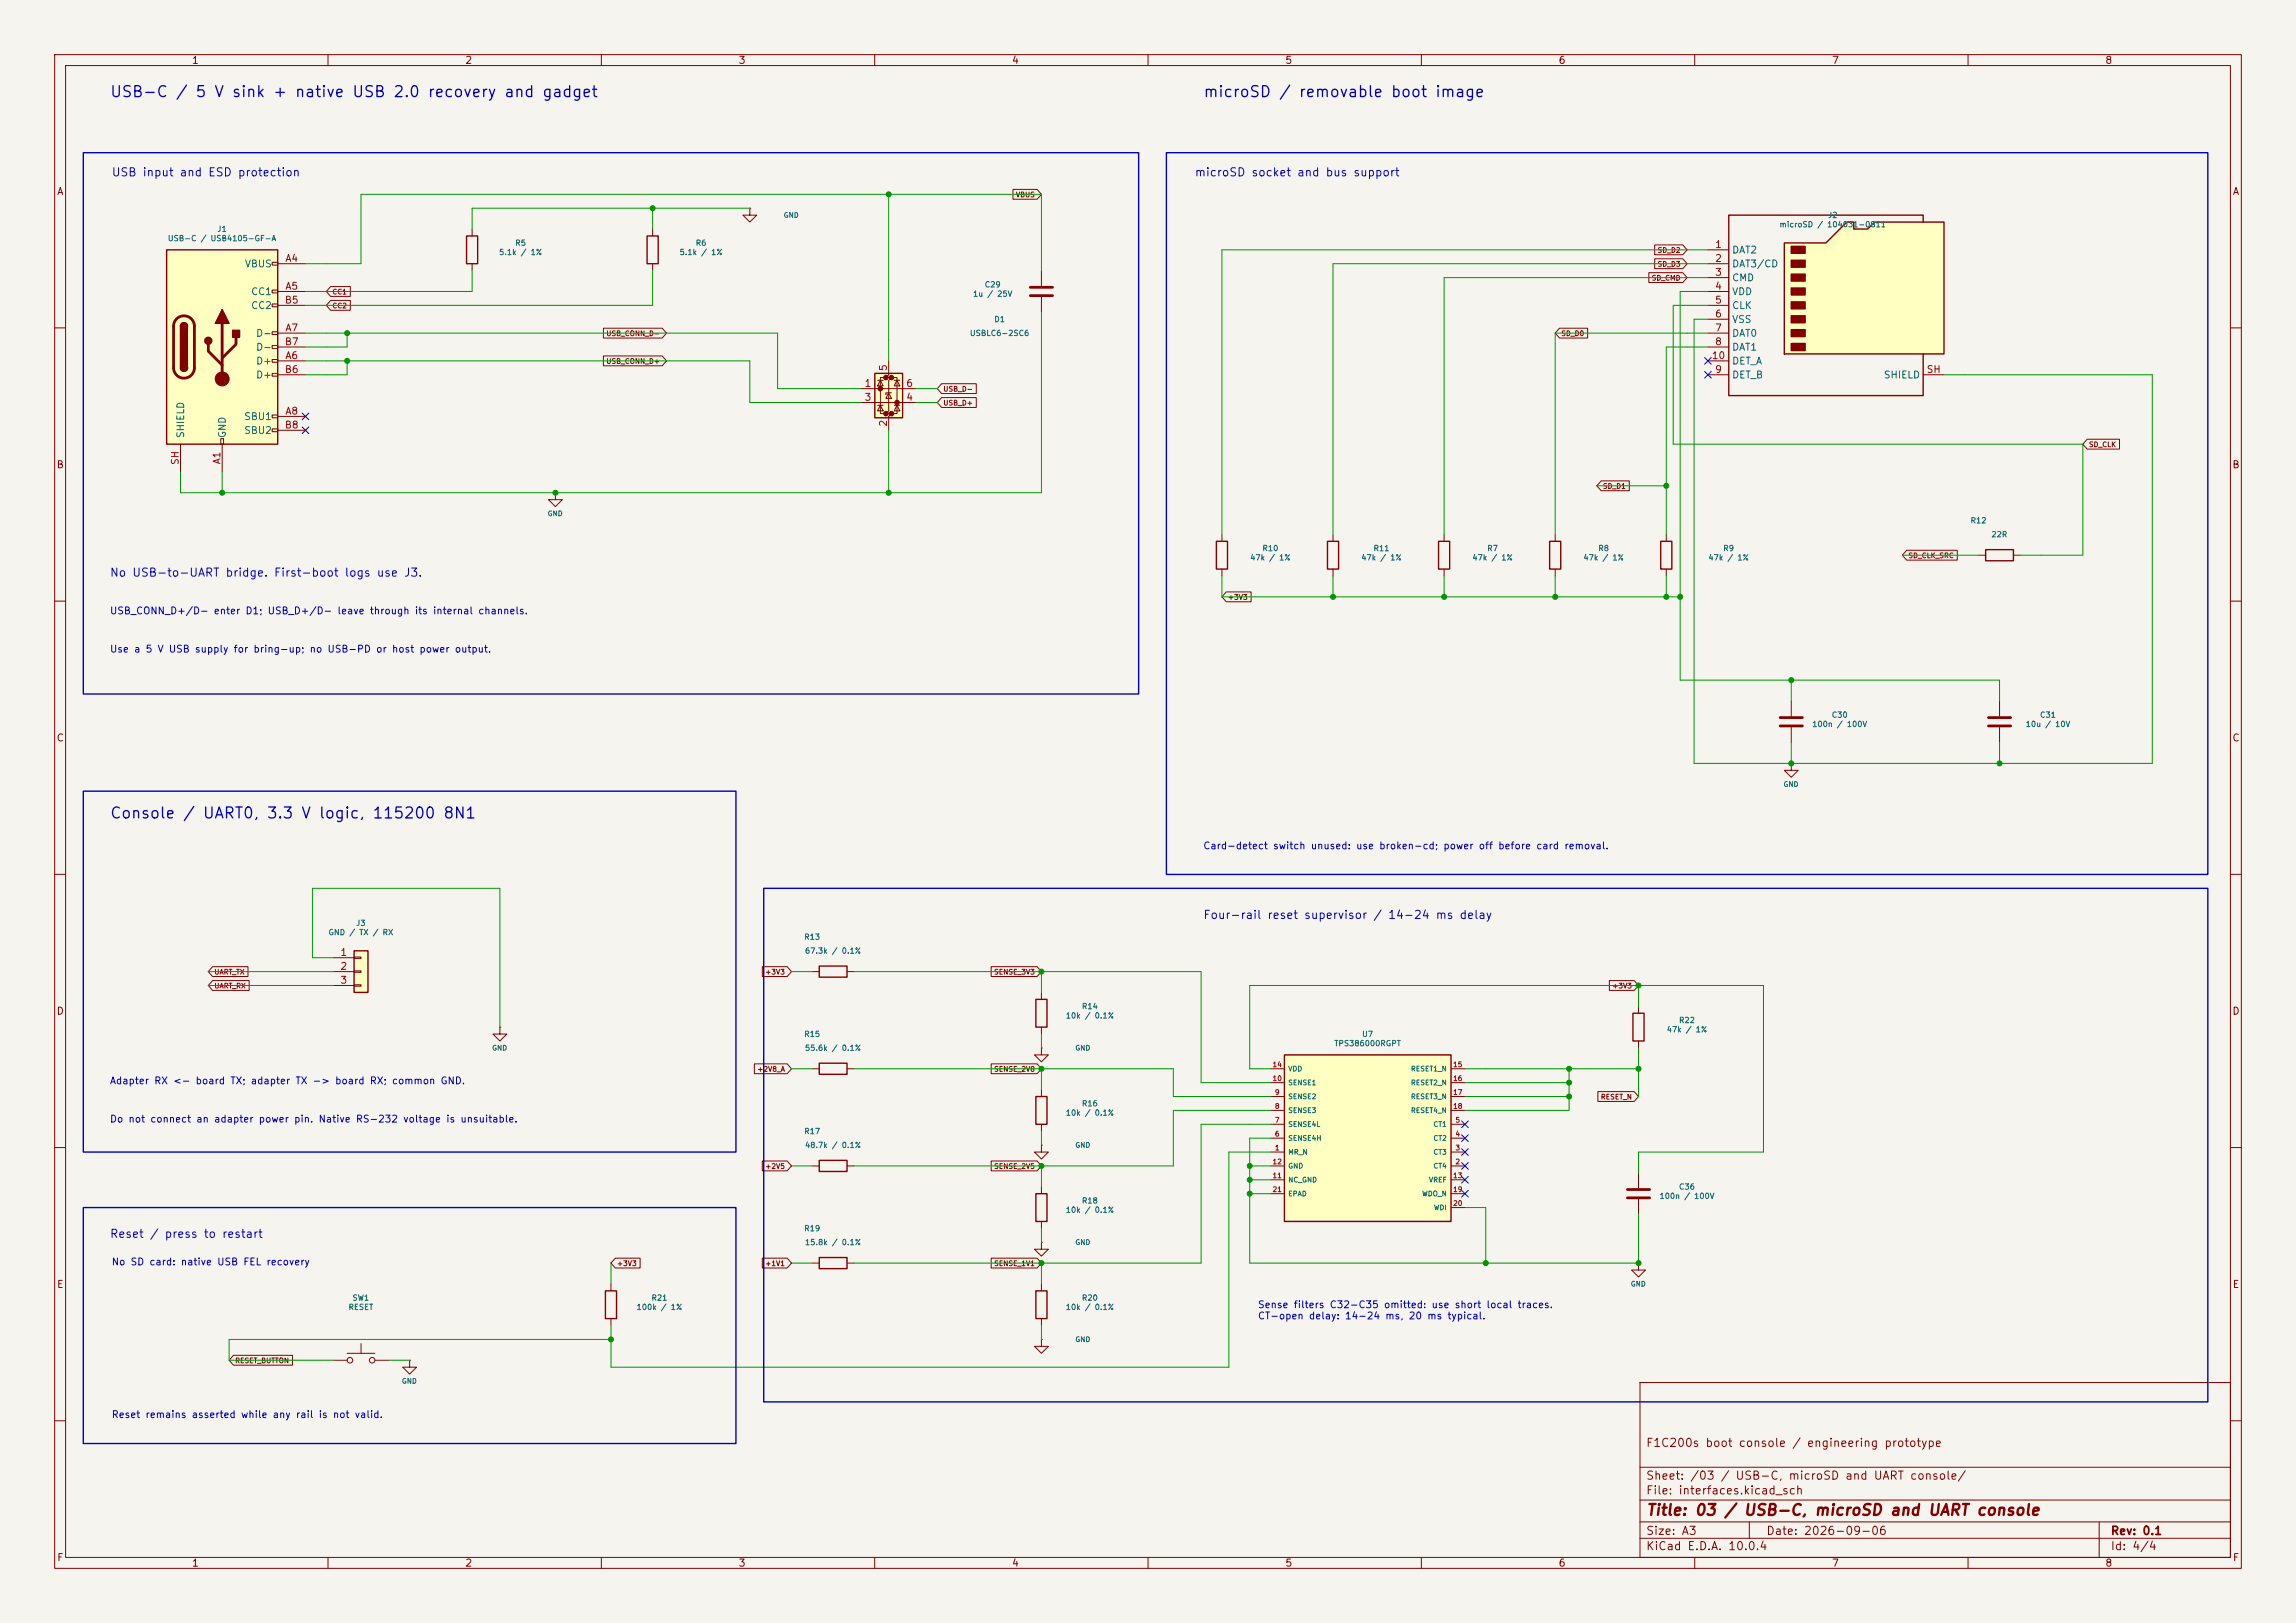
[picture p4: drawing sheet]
<svg xmlns="http://www.w3.org/2000/svg" width="420mm" height="297mm" viewBox="0 0 420 297" stroke-linecap="round" stroke-linejoin="round" font-family="sans-serif">
<defs><g id="words">
<g font-size="2" fill="#0000c2">
<text x="20" y="18.3">USB-C / 5 V sink + native USB 2.0 recovery and gadget</text>
<text x="220" y="18.3">microSD / removable boot image</text>
<text x="20" y="150.3">Console / UART0, 3.3 V logic, 115200 8N1</text>
</g>
<text font-size="2" fill="#840000" x="301" y="277.8">Title: 03 / USB-C, microSD and UART console</text>
<g font-size="1.5" fill="#0000c2">
<text x="20.3" y="32.6">USB input and ESD protection</text>
<text x="218.4" y="32.6">microSD socket and bus support</text>
<text x="20" y="105.9">No USB-to-UART bridge. First-boot logs use J3.</text>
<text x="220" y="168.5">Four-rail reset supervisor / 14-24 ms delay</text>
<text x="20" y="226.9">Reset / press to restart</text>
</g>
<g font-size="1.5" fill="#840000">
<text x="301" y="265.1">F1C200s boot console / engineering prototype</text>
<text x="301" y="273.8">File: interfaces.kicad_sch</text>
<text x="301" y="271.1">Sheet: /03 / USB-C, microSD and UART console/</text>
<text x="301" y="281.2">Size: A3</text>
<text x="323" y="281.2">Date: 2026-09-06</text>
<text x="386" y="281.2">Rev: 0.1</text>
<text x="301" y="284">KiCad E.D.A. 10.0.4</text>
<text x="386" y="284">Id: 4/4</text>
</g>
<g font-size="1.3" fill="#840000">
<text x="35" y="12">1</text>
<text x="85" y="12">2</text>
<text x="135" y="12">3</text>
<text x="185" y="12">4</text>
<text x="235" y="12">5</text>
<text x="285" y="12">6</text>
<text x="335" y="12">7</text>
<text x="385" y="12">8</text>
<text x="10.3" y="36">A</text>
<text x="408.3" y="36">A</text>
<text x="10.3" y="86">B</text>
<text x="408.2" y="86">B</text>
<text x="10.3" y="136">C</text>
<text x="408.2" y="136">C</text>
<text x="10.3" y="186">D</text>
<text x="408.2" y="186">D</text>
<text x="10.3" y="236">E</text>
<text x="408.3" y="236">E</text>
<text x="10.3" y="286">F</text>
<text x="35" y="287">1</text>
<text x="85" y="287">2</text>
<text x="135" y="287">3</text>
<text x="185" y="287">4</text>
<text x="235" y="287">5</text>
<text x="285" y="287">6</text>
<text x="335" y="287">7</text>
<text x="385" y="287">8</text>
<text x="408.3" y="286">F</text>
</g>
<g font-size="1.3" fill="#a90000">
<text x="313.6" y="45.7">1</text>
<text x="52.1" y="48.2">A4</text>
<text x="52.1" y="53.3">A5</text>
<text x="313.6" y="48.2">2</text>
<text x="313.6" y="50.8">3</text>
<text x="313.6" y="53.3">4</text>
<text x="52" y="55.9">B5</text>
<text x="313.6" y="55.9">5</text>
<text x="313.6" y="58.4">6</text>
<text x="52" y="63.5">B7</text>
<text x="52.1" y="60.9">A7</text>
<text x="313.6" y="60.9">7</text>
<text x="313.6" y="63.5">8</text>
<text x="52" y="68.6">B6</text>
<text x="52.1" y="66">A6</text>
<text x="158" y="71.1">1</text>
<text x="162.5" y="68" transform="rotate(-90 162.5 68)">5</text>
<text x="165.7" y="71.1">6</text>
<text x="313" y="66">10</text>
<text x="313.6" y="68.6">9</text>
<text x="352.3" y="68.6">SH</text>
<text x="52.1" y="76.2">A8</text>
<text x="158" y="73.6">3</text>
<text x="165.7" y="73.6">4</text>
<text x="52" y="78.7">B8</text>
<text x="162.5" y="78.2" transform="rotate(-90 162.5 78.2)">2</text>
<text x="33" y="85.2" transform="rotate(-90 33 85.2)">SH</text>
<text x="40.6" y="85.1" transform="rotate(-90 40.6 85.1)">A1</text>
<text x="62.2" y="175.2">1</text>
<text x="62.2" y="177.8">2</text>
<text x="62.2" y="180.3">3</text>
</g>
<g font-size="1.3" fill="#006464">
<text x="316.7" y="46.7">DAT2</text>
<text x="44.7" y="49.2">VBUS</text>
<text x="316.7" y="49.2">DAT3/CD</text>
<text x="316.7" y="51.8">CMD</text>
<text x="45.8" y="54.3">CC1</text>
<text x="45.8" y="56.9">CC2</text>
<text x="316.7" y="54.3">VDD</text>
<text x="316.7" y="56.9">CLK</text>
<text x="316.7" y="59.4">VSS</text>
<text x="46.7" y="61.9">D-</text>
<text x="46.7" y="64.5">D-</text>
<text x="316.7" y="61.9">DAT0</text>
<text x="316.7" y="64.5">DAT1</text>
<text x="46.7" y="67">D+</text>
<text x="46.7" y="69.6">D+</text>
<text x="316.7" y="69.6">DET_B</text>
<text x="316.7" y="67">DET_A</text>
<text x="344.5" y="69.6">SHIELD</text>
<text x="44.6" y="77.2">SBU1</text>
<text x="34" y="80.3" transform="rotate(-90 34 80.3)">SHIELD</text>
<text x="41.6" y="80.3" transform="rotate(-90 41.6 80.3)">GND</text>
<text x="44.6" y="79.7">SBU2</text>
</g>
<g font-size="1.3" fill="#0000c2">
<text x="20" y="112.7">USB_CONN_D+/D- enter D1; USB_D+/D- leave through its internal channels.</text>
<text x="20" y="119.7">Use a 5 V USB supply for bring-up; no USB-PD or host power output.</text>
<text x="220" y="155.7">Card-detect switch unused: use broken-cd; power off before card removal.</text>
<text x="20" y="198.7">Adapter RX &lt;- board TX; adapter TX -&gt; board RX; common GND.</text>
<text x="20" y="205.7">Do not connect an adapter power pin. Native RS-232 voltage is unsuitable.</text>
<text x="20.3" y="231.9">No SD card: native USB FEL recovery</text>
<text x="230" y="239.7">Sense filters C32-C35 omitted: use short local traces.</text>
<text x="230" y="241.7">CT-open delay: 14-24 ms, 20 ms typical.</text>
<text x="20.3" y="259.8">Reset remains asserted while any rail is not valid.</text>
</g>
<g font-size="1" fill="#006464">
<text x="325.4" y="41.8">microSD / 104031-0811</text>
<text x="334.3" y="40.1">J2</text>
<text x="30.6" y="44.4">USB-C / USB4105-GF-A</text>
<text x="39.7" y="42.7">J1</text>
<text x="91.2" y="46.9">5.1k / 1%</text>
<text x="94.1" y="45.2">R5</text>
<text x="124.2" y="46.9">5.1k / 1%</text>
<text x="127.2" y="45.2">R6</text>
<text x="180" y="52.8">C29</text>
<text x="177.9" y="54.5">1u / 25V</text>
<text x="181.8" y="59.2">D1</text>
<text x="177.3" y="61.7">USBLC6-2SC6</text>
<text x="230.8" y="101.1">R10</text>
<text x="251.1" y="101.1">R11</text>
<text x="271.9" y="101.1">R7</text>
<text x="292.3" y="101.1">R8</text>
<text x="315.1" y="101.1">R9</text>
<text x="360.4" y="96">R12</text>
<text x="364.2" y="98.6">22R</text>
<text x="228.6" y="102.8">47k / 1%</text>
<text x="248.9" y="102.8">47k / 1%</text>
<text x="269.2" y="102.8">47k / 1%</text>
<text x="289.6" y="102.8">47k / 1%</text>
<text x="312.4" y="102.8">47k / 1%</text>
<text x="335" y="131.6">C30</text>
<text x="373.1" y="131.6">C31</text>
<text x="331.4" y="133.3">100n / 100V</text>
<text x="370.4" y="133.3">10u / 10V</text>
<text x="60" y="171.4">GND / TX / RX</text>
<text x="65.1" y="169.7">J3</text>
<text x="147" y="172.2">R13</text>
<text x="147.2" y="174.8">67.3k / 0.1%</text>
<text x="197.8" y="184.9">R14</text>
<text x="147" y="190">R15</text>
<text x="194.9" y="186.6">10k / 0.1%</text>
<text x="244" y="191.7">TPS386000RGPT</text>
<text x="249.1" y="190">U7</text>
<text x="304.8" y="189.2">47k / 1%</text>
<text x="307" y="187.5">R22</text>
<text x="147.2" y="192.5">55.6k / 0.1%</text>
<text x="197.8" y="202.7">R16</text>
<text x="147" y="207.8">R17</text>
<text x="194.9" y="204.4">10k / 0.1%</text>
<text x="147.2" y="210.3">48.7k / 0.1%</text>
<text x="197.8" y="220.5">R18</text>
<text x="303.5" y="219.6">100n / 100V</text>
<text x="307" y="217.9">C36</text>
<text x="147" y="225.6">R19</text>
<text x="194.9" y="222.2">10k / 0.1%</text>
<text x="147.2" y="228.1">15.8k / 0.1%</text>
<text x="63.6" y="240">RESET</text>
<text x="64.4" y="238.3">SW1</text>
<text x="116.4" y="240">100k / 1%</text>
<text x="119.1" y="238.3">R21</text>
<text x="194.9" y="240">10k / 0.1%</text>
<text x="197.8" y="238.3">R20</text>
</g>
<g font-size=".9" fill="#006464">
<text x="143.3" y="40.1">GND</text>
<text x="100.1" y="94.7">GND</text>
<text x="326.1" y="144.2">GND</text>
<text x="89.9" y="192.5">GND</text>
<text x="196.6" y="192.5">GND</text>
<text x="235.5" y="196.3">VDD</text>
<text x="258" y="196.3">RESET1_N</text>
<text x="235.5" y="203.9">SENSE3</text>
<text x="235.5" y="201.3">SENSE2</text>
<text x="235.5" y="198.8">SENSE1</text>
<text x="258" y="198.8">RESET2_N</text>
<text x="258" y="201.3">RESET3_N</text>
<text x="258" y="203.9">RESET4_N</text>
<text x="235.5" y="209">SENSE4H</text>
<text x="235.5" y="206.4">SENSE4L</text>
<text x="262.1" y="209">CT2</text>
<text x="262.1" y="206.4">CT1</text>
<text x="196.6" y="210.2">GND</text>
<text x="235.5" y="211.5">MR_N</text>
<text x="235.5" y="214">GND</text>
<text x="262.1" y="214">CT4</text>
<text x="262.1" y="211.5">CT3</text>
<text x="235.5" y="216.6">NC_GND</text>
<text x="235.5" y="219.1">EPAD</text>
<text x="260.1" y="219.1">WDO_N</text>
<text x="261.3" y="216.6">VREF</text>
<text x="262.2" y="221.7">WDI</text>
<text x="196.6" y="228">GND</text>
<text x="298.2" y="235.6">GND</text>
<text x="196.6" y="245.8">GND</text>
<text x="73.4" y="253.4">GND</text>
</g>
<g font-size=".9" fill="#840000">
<text x="185.7" y="36.3">VBUS</text>
<text x="303.1" y="46.5">SD_D2</text>
<text x="302" y="51.6">SD_CMD</text>
<text x="303.1" y="49">SD_D3</text>
<text x="60.7" y="56.6">CC2</text>
<text x="60.7" y="54.1">CC1</text>
<text x="110.8" y="61.7">USB_CONN_D-</text>
<text x="285.5" y="61.7">SD_D0</text>
<text x="110.8" y="66.8">USB_CONN_D+</text>
<text x="172.5" y="71.9">USB_D-</text>
<text x="172.5" y="74.4">USB_D+</text>
<text x="382" y="82">SD_CLK</text>
<text x="293.1" y="89.7">SD_D1</text>
<text x="349" y="102.4">SD_CLK_SRC</text>
<text x="224.5" y="110">+3V3</text>
<text x="39.1" y="178.6">UART_TX</text>
<text x="139.9" y="178.6">+3V3</text>
<text x="181.8" y="178.6">SENSE_3V3</text>
<text x="39.1" y="181.1">UART_RX</text>
<text x="294.8" y="181.1">+3V3</text>
<text x="138.4" y="196.3">+2V8_A</text>
<text x="181.8" y="196.3">SENSE_2V8</text>
<text x="292.7" y="201.4">RESET_N</text>
<text x="139.9" y="214.1">+2V5</text>
<text x="181.8" y="214.1">SENSE_2V5</text>
<text x="112.8" y="231.9">+3V3</text>
<text x="139.9" y="231.9">+1V1</text>
<text x="181.8" y="231.9">SENSE_1V1</text>
<text x="42.9" y="249.7">RESET_BUTTON</text>
</g>
<g font-size=".9" fill="#a90000">
<text x="232.7" y="195.5">14</text>
<text x="265.7" y="195.5">15</text>
<text x="232.7" y="198">10</text>
<text x="233.1" y="203.1">8</text>
<text x="233.1" y="200.6">9</text>
<text x="265.7" y="198">16</text>
<text x="265.7" y="200.6">17</text>
<text x="265.7" y="203.1">18</text>
<text x="233.1" y="208.2">6</text>
<text x="233.1" y="205.6">7</text>
<text x="266.1" y="208.2">4</text>
<text x="266.1" y="205.6">5</text>
<text x="232.7" y="215.8">11</text>
<text x="232.7" y="213.3">12</text>
<text x="233.1" y="210.7">1</text>
<text x="265.7" y="215.8">13</text>
<text x="266.1" y="213.3">2</text>
<text x="266.1" y="210.7">3</text>
<text x="232.7" y="218.3">21</text>
<text x="265.7" y="218.3">19</text>
<text x="265.7" y="220.9">20</text>
</g>
</g></defs>
<path d="M0 0h420v297h-420z" fill="#f5f4ef" stroke="#f5f4ef" stroke-width=".18"/>
<g fill="none" stroke="#840000" stroke-width=".18">
<path d="M10 10h400v277h-400zM12 12h396v273h-396zM60 10v2M110 10v2M160 10v2M210 10v2M260 10v2M310 10v2M360 10v2M137.2 38.1v1.3h1.2l-1.2 1.2-1.3-1.2h1.3M137.2 38.1h.1M190.5 49.5v2.8"/>
<path d="M190.5 54.4v2.8M10 60h2M408 60h2M243.8 97.8v1.3M10 110h2M243.8 104.1v1.3M408 110h2M10 160h2M408 160h2M190.5 191.8v1.2h1.3l-1.3 1.3-1.3-1.3h1.3M190.5 191.8h.1M10 210h2"/>
<path d="M408 210h2M300 253h108v32h-108zM10 260h2M300 278.5h108M300 274.5h108M300 268.5h108M320 278.5v3M384 278.5v6.5M408 260h2M60 285v2M110 285v2M160 285v2"/>
<path d="M210 285v2M260 285v2M300 281.5h108M310 285v2M360 285v2"/>
</g>
<path d="M242.8 99.1h2.1v5h-2.1z" fill="none" stroke="#840000" stroke-width=".25"/>
<path d="M188.5 52.6h4M188.5 54.1h4" fill="none" stroke="#840000" stroke-width=".51"/>
<path d="M160 68.3h5.1v8.2h-5.1z" fill="#ffffc2"/>
<g fill="#840000" stroke="#840000" stroke-width=".51">
<circle cx="161" cy="71.1" r=".25"/>
<circle cx="162.1" cy="69.1" r=".25"/>
<circle cx="162.1" cy="75.7" r=".25"/>
<circle cx="163.1" cy="69.1" r=".25"/>
<circle cx="163.1" cy="75.7" r=".25"/>
<circle cx="164.1" cy="73.7" r=".25"/>
</g>
<g fill="none" stroke="#840000" stroke-width=".18">
<path d="M86.4 41.9v1.3M86.4 48.3v1.2M119.4 41.9v1.3M119.4 48.3v1.2M157.5 71.1h10.1M157.5 73.7h10.1M160.5 74.2h1M160.5 69.6h1M161 69.6l.5 1h-1zM161 74.2l.5 1h-1zM162.1 69.1h-1.1v6.6h1.1M162.6 66v2.6l-.5 .5h1l-.5 .5v5.6l-.5 .5h1l-.5 .5v2.5"/>
<path d="M162.6 71.9l.5 1h-1zM163.1 71.9h-1v.4M163.1 69.1h1v6.6h-1M163.6 74.2h1M163.6 69.6h1M164.1 69.6l.5 1h-1zM164.1 74.2l.5 1h-1zM304.8 97.8v1.3M304.8 104.1v1.3M361.9 101.6h1.3M368.3 101.6h1.3"/>
</g>
<path d="M85.3 43.2h2.1v5.1h-2.1zM118.4 43.2h2v5.1h-2zM160 68.3h5.1v8.2h-5.1zM303.8 99.1h2v5h-2zM363.2 100.6h5.1v2h-5.1z" fill="none" stroke="#840000" stroke-width=".25"/>
<path d="M30.5 45.7h20.3v35.6h-20.3z" fill="#ffffc2"/>
<g fill="none" stroke="#840000" stroke-width=".18">
<path d="M49.8 48h1v.5h-1zM49.8 53.1h1v.5h-1zM49.8 55.6h1v.5h-1zM50.8 48.3h5.1M50.8 53.3h5.1M50.8 55.9h5.1M49.8 60.7h1v.5h-1zM49.8 63.2h1v.6h-1zM49.8 65.8h1v.5h-1zM49.8 68.3h1v.5h-1zM49.8 75.9h1v.6h-1zM49.8 78.5h1v.5h-1z"/>
<path d="M50.8 66h5.1M50.8 61h5.1M50.8 76.2h5.1M50.8 68.6h5.1M50.8 63.5h5.1M50.8 78.7h5.1M33 81.3v5.1M40.4 80.3h.5v1h-.5zM40.6 81.3v5.1M101.6 90.2v1.2h1.3l-1.3 1.3-1.3-1.3h1.3M101.6 90.2h.1M223.5 97.8v1.3"/>
<path d="M223.5 104.1v1.3M190.5 234.9v1.3M190.5 241.3v1.3"/>
</g>
<path d="M30.5 45.7h20.3v35.6h-20.3zM33 59.7a.64 .64 0 0 1 .7-.6 .64 .64 0 0 1 .6 .6M33 67.3a.64 .64 0 0 0 .7 .6 .64 .64 0 0 0 .6-.6M222.5 99.1h2v5h-2zM189.5 236.2h2v5.1h-2z" fill="none" stroke="#840000" stroke-width=".25"/>
<path d="M32.3 58.4a1.9 1.9 0 0 1 2.1-.5 1.9 1.9 0 0 1 1.2 1.8v7.6a1.91 1.91 0 0 1-1.9 1.9 1.91 1.91 0 0 1-2-1.9l.1-7.8 .1-.6zM40.6 59.2v10.1M38.1 63v1.3l2.5 2.5M43.2 61.7v1.3l-2.6 2.5" fill="none" stroke="#840000" stroke-width=".51"/>
<g fill="#840000" stroke="#840000" stroke-width=".25">
<path d="M33 59.7h1.3v7.6h-1.3z"/>
<path d="M33.2 59.2a.64 .64 0 0 1 .7-.1 .64 .64 0 0 1 .4 .6h-1.3z"/>
<path d="M33 67.3h1.3a.64 .64 0 0 1-.6 .6 .64 .64 0 0 1-.7-.6z"/>
<path d="M40.6 56.6l1.3 2.6h-2.5z"/>
<path d="M42.5 60.5h1.3v1.2h-1.3z"/>
<circle cx="38.1" cy="62.4" r=".63"/>
</g>
<circle cx="40.6" cy="69.3" r="1.27" fill="#840000" stroke="#840000" stroke-width=".18"/>
<path d="M64.8 174h2.5v7.6h-2.5z" fill="#ffffc2"/>
<path d="M64.8 174h2.5v7.6h-2.5zM189.5 218.4h2v5.1h-2z" fill="none" stroke="#840000" stroke-width=".25"/>
<path d="M61 175.3h3.8M61 177.8h3.8M64.8 175.1h1.2v.3h-1.2zM64.8 177.7h1.2v.2h-1.2zM61 180.3h3.8M64.8 180.2h1.2v.3h-1.2zM190.5 209.6v1.2h1.3l-1.3 1.3-1.3-1.3h1.3M190.5 209.6h.1M190.5 217.2v1.2M190.5 223.5v1.3" fill="none" stroke="#840000" stroke-width=".18"/>
<path d="M326.4 44.5h7.6l3.8-3.9h1.3v1.3h2.5l1.3-1.3h12.7v24.2h-29.2z" fill="#ffffc2"/>
<path d="M326.4 44.5h7.6l3.8-3.9h1.3v1.3h2.5l1.3-1.3h12.7v24.2h-29.2zM351.8 40.6v-1.2h-35.6v33h35.6v-7.6M263.1 99.1h2.1v5h-2.1zM189.5 182.9h2v5.1h-2zM189.5 200.7h2v5h-2zM110.7 236.2h2.1v5.1h-2.1z" fill="none" stroke="#840000" stroke-width=".25"/>
<g fill="#840000" stroke="#840000" stroke-width=".25">
<path d="M327.7 45.1h2.5v1.3h-2.5z"/>
<path d="M327.7 47.6h2.5v1.3h-2.5z"/>
<path d="M327.7 50.2h2.5v1.2h-2.5z"/>
<path d="M327.7 52.7h2.5v1.3h-2.5z"/>
<path d="M327.7 55.2h2.5v1.3h-2.5z"/>
<path d="M327.7 57.8h2.5v1.3h-2.5z"/>
<path d="M327.7 60.3h2.5v1.3h-2.5z"/>
<path d="M327.7 62.9h2.5v1.2h-2.5z"/>
</g>
<g fill="none" stroke="#840000" stroke-width=".18">
<path d="M312.4 45.7h3.8M312.4 48.3h3.8M312.4 50.8h3.8M312.4 53.3h3.8M312.4 55.9h3.8M312.4 58.4h3.8M312.4 61h3.8M312.4 63.5h3.8M312.4 68.6h3.8M312.4 66h3.8M351.8 68.6h3.8M264.2 97.8v1.3"/>
<path d="M264.2 104.1v1.3M327.7 139.7v1.3h1.2l-1.2 1.2-1.3-1.2h1.3M327.7 139.7h.1M327.7 128.3v2.8M327.7 133.1v2.8M365.8 128.3v2.8M365.8 133.1v2.8M91.4 188v1.2h1.3l-1.3 1.3-1.2-1.3h1.2M91.4 188h.1M190.5 181.6v1.3M190.5 188v1.2M190.5 199.4v1.3"/>
<path d="M190.5 205.7v1.3M111.8 234.9v1.3M190.5 227.3v1.3h1.3l-1.3 1.3-1.3-1.3h1.3M190.5 227.3h.1M61 248.9h2.5M63.5 247.6h5.1M66 245.9v1.7M68.6 248.9h2.5M74.9 248.9v1.3h1.3l-1.3 1.3-1.2-1.3h1.2M74.9 248.9h.1M111.8 241.3v1.3M190.5 245.1v1.3h1.3l-1.3 1.2-1.3-1.2h1.3"/>
<path d="M190.5 245.1h.1"/>
<circle cx="64" cy="248.9" r=".51"/>
<circle cx="68.1" cy="248.9" r=".51"/>
</g>
<path d="M325.6 131.3h4.1M325.6 132.8h4.1M363.7 131.3h4.1M363.7 132.8h4.1" fill="none" stroke="#840000" stroke-width=".51"/>
<path d="M234.9 193h30.5v30.5h-30.5z" fill="#ffffc2"/>
<path d="M283.5 99.1h2v5h-2zM149.9 176.8h5v2h-5zM149.9 194.6h5v2h-5zM234.9 193h30.5v30.5h-30.5zM298.7 185.4h2v5.1h-2zM149.9 212.3h5v2.1h-5zM149.9 230.1h5v2.1h-5z" fill="none" stroke="#840000" stroke-width=".25"/>
<g fill="none" stroke="#840000" stroke-width=".18">
<path d="M185.3 34.7h4.4l.8 .9-.8 .9h-4.4zM60.5 55h3.6v1.8h-3.6l-.8-.9zM60.5 52.4h3.6v1.8h-3.6l-.8-.9zM301.6 49.9h6.2l.8 .9-.8 .9h-6.2zM302.7 44.8h5.1l.8 .9-.8 .9h-5.1zM302.7 47.4h5.1l.8 .9-.8 .9h-5.1zM110.4 65.1h10.7l.8 .9-.8 .9h-10.7zM110.4 60.1h10.7l.8 .9-.8 .9h-10.7zM172.2 70.2h6.4v1.8h-6.4l-.8-.9zM172.2 72.8h6.4v1.8h-6.4l-.8-.9zM285.3 60.1h5.1v1.8h-5.1l-.8-.9zM284.5 97.8v1.3"/>
<path d="M292.9 88h5.1v1.8h-5.1l-.8-.9zM381.8 80.4h5.9v1.8h-5.9l-.8-.9zM224.3 108.3h4.6v1.8h-4.6l-.8-.9zM284.5 104.1v1.3M348.8 100.7h9.2v1.8h-9.2l-.8-.9zM38.9 176.9h6.5v1.8h-6.5l-.8-.9zM38.9 179.4h6.7v1.8h-6.7l-.8-.9zM139.4 176.9h4.6l.8 .9-.8 .9h-4.6zM148.6 177.8h1.3M154.9 177.8h1.3M181.3 176.9h8.4l.8 .9-.8 .9h-8.4zM294.4 179.4h4.5l.8 .9-.8 .9h-4.5z"/>
<path d="M138 194.7h6l.8 .9-.8 .9h-6zM148.6 195.6h1.3M154.9 195.6h1.3M181.3 194.7h8.4l.8 .9-.8 .9h-8.4zM232.4 198.1h2.5M232.4 195.6h2.5M265.4 198.1h2.6M265.4 195.6h2.6M292.3 199.8h6.6l.8 .9-.8 .9h-6.6zM299.7 184.2v1.2M299.7 190.5v1.3M139.4 212.5h4.6l.8 .9-.8 .9h-4.6z"/>
<path d="M148.6 213.4h1.3M154.9 213.4h1.3M181.3 212.5h8.4l.8 .9-.8 .9h-8.4zM232.4 210.8h2.5M232.4 213.4h2.5M232.4 208.3h2.5M232.4 205.7h2.5M232.4 203.2h2.5M232.4 200.7h2.5M232.4 215.9h2.5M232.4 218.4h2.5M265.4 210.8h2.6"/>
<path d="M265.4 213.4h2.6M265.4 208.3h2.6M265.4 205.7h2.6M265.4 203.2h2.6M265.4 200.7h2.6M265.4 215.9h2.6M265.4 218.4h2.6M299.7 214.6v2.8M299.7 219.5v2.7M112.5 230.2h4.6v1.8h-4.6l-.7-.9zM139.4 230.2h4.6l.8 .9-.8 .9h-4.6zM148.6 231.1h1.3"/>
<path d="M154.9 231.1h1.3M181.3 230.2h8.4l.8 .9-.8 .9h-8.4zM265.4 221h2.6M299.7 231.1v1.3h1.3l-1.3 1.3-1.3-1.3h1.3M299.7 231.1h.1M42.7 248h10.8v1.8h-10.8l-.8-.9z"/>
</g>
<path d="M297.7 217.7h4.1M297.7 219.2h4.1" fill="none" stroke="#840000" stroke-width=".51"/>
<g fill="none" stroke="#009600" stroke-width=".18">
<path d="M119.4 38.1v3.8M137.2 38.1h-50.8v3.8M162.6 35.6v30.4M55.9 48.3h10.1v-12.7h124.5v13.9M86.4 49.5v3.8h-30.5M119.4 49.5v6.4h-63.5M190.5 57.2v33h-157.5v-3.8M312.4 48.3h-68.6v49.5M312.4 55.9h-6.3v25.4h74.9v20.3h-11.4M312.4 53.3h-5.1v71.2h58.5v3.8M312.4 45.7h-88.9v52.1M312.4 58.4h-2.5v81.3h83.8v-71.1h-38.1"/>
<path d="M312.4 50.8h-48.2v47M55.9 66h81.3v7.7h20.3M55.9 61h86.3v10.1h15.3M63.5 61v2.5h-7.6M63.5 66v2.6h-7.6M162.6 78.7v11.5M167.6 73.7h3.8M167.6 71.1h3.8M312.4 61h-27.9v36.8M312.4 63.5h-7.6v34.3M40.6 86.4v3.8M292.1 88.9h12.7"/>
<path d="M223.5 105.4v3.8h83.8M243.8 105.4v3.8M264.2 105.4v3.8M284.5 105.4v3.8M304.8 105.4v3.8M348 101.6h13.9M327.7 124.5v3.8M327.7 135.9v3.8M365.8 135.9v3.8M38.1 177.8h22.9M61 175.3h-3.9v-12.7h34.3v25.4M144.8 177.8h3.8"/>
<path d="M156.2 177.8h63.5v20.3h12.7M190.5 177.8v3.8M38.1 180.3h22.9M144.8 195.6h3.8M156.2 195.6h58.4v5.1h17.8M190.5 189.2v2.6M190.5 195.6v3.8M232.4 195.6h-3.8v-15.3h94v30.5h-22.9v3.8M268 195.6h31.7M268 198.1h19M287 195.6v7.6h-19M299.7 180.3v3.9"/>
<path d="M299.7 191.8v8.9M144.8 213.4h3.8M190.5 207v2.6M190.5 213.4v3.8M228.6 213.4h3.8M228.6 215.9h3.8M228.6 218.4h3.8M232.4 208.3h-3.8v22.8h71.1v-8.9M232.4 205.7h-12.7v25.4h-63.5M232.4 203.2h-17.8v10.2h-58.4M232.4 210.8h-7.6v39.4h-113v-7.6M268 200.7h19"/>
<path d="M111.8 231.1v3.8M144.8 231.1h3.8M190.5 224.8v2.5M190.5 231.1v3.8M268 221h3.8v10.1M71.1 248.9h3.8M111.8 245.1h-69.9v3.8h19.1M190.5 242.6v2.5"/>
</g>
<g fill="none" stroke="#000084" stroke-width=".18">
<path d="M55.3 75.6l1.2 1.2M55.3 78.1l1.2 1.2M56.5 75.6l-1.2 1.2M56.5 78.1l-1.2 1.2M311.8 65.4l1.2 1.2M311.8 68l1.2 1.2M313 65.4l-1.2 1.2M313 68l-1.2 1.2M267.4 217.8l1.2 1.2M267.4 215.3l1.2 1.2M267.4 207.7l1.2 1.2M267.4 205.1l1.2 1.2"/>
<path d="M267.4 212.8l1.2 1.2M267.4 210.2l1.2 1.2M268.6 217.8l-1.2 1.2M268.6 215.3l-1.2 1.2M268.6 207.7l-1.2 1.2M268.6 205.1l-1.2 1.2M268.6 212.8l-1.2 1.2M268.6 210.2l-1.2 1.2"/>
</g>
<path d="M15.2 27.9h193.1v99.1h-193.1zM213.4 27.9h190.5v132.1h-190.5zM15.2 144.8h119.4v66h-119.4zM139.7 162.6h264.2v93.9h-264.2zM15.2 221h119.4v43.2h-119.4z" fill="none" stroke="#0000c2" stroke-width=".25"/>
<g fill="#009600" stroke="#009600" stroke-width=".18">
<circle cx="111.8" cy="245.1" r=".46"/>
<circle cx="162.6" cy="35.6" r=".46"/>
<circle cx="63.5" cy="66" r=".46"/>
<circle cx="119.4" cy="38.1" r=".46"/>
<circle cx="162.6" cy="90.2" r=".46"/>
<circle cx="190.5" cy="213.4" r=".46"/>
<circle cx="190.5" cy="231.1" r=".46"/>
<circle cx="101.6" cy="90.2" r=".46"/>
<circle cx="40.6" cy="90.2" r=".46"/>
<circle cx="63.5" cy="61" r=".46"/>
<circle cx="304.8" cy="88.9" r=".46"/>
<circle cx="243.8" cy="109.2" r=".46"/>
<circle cx="264.2" cy="109.2" r=".46"/>
<circle cx="284.5" cy="109.2" r=".46"/>
<circle cx="327.7" cy="139.7" r=".46"/>
<circle cx="365.8" cy="139.7" r=".46"/>
<circle cx="307.3" cy="109.2" r=".46"/>
<circle cx="327.7" cy="124.5" r=".46"/>
<circle cx="304.8" cy="109.2" r=".46"/>
<circle cx="190.5" cy="177.8" r=".46"/>
<circle cx="190.5" cy="195.6" r=".46"/>
<circle cx="228.6" cy="215.9" r=".46"/>
<circle cx="228.6" cy="218.4" r=".46"/>
<circle cx="228.6" cy="213.4" r=".46"/>
<circle cx="299.7" cy="180.3" r=".46"/>
<circle cx="299.7" cy="195.6" r=".46"/>
<circle cx="271.8" cy="231.1" r=".46"/>
<circle cx="287" cy="195.6" r=".46"/>
<circle cx="299.7" cy="231.1" r=".46"/>
<circle cx="287" cy="198.1" r=".46"/>
<circle cx="287" cy="200.7" r=".46"/>
</g>
<use href="#words"/>
</svg>
